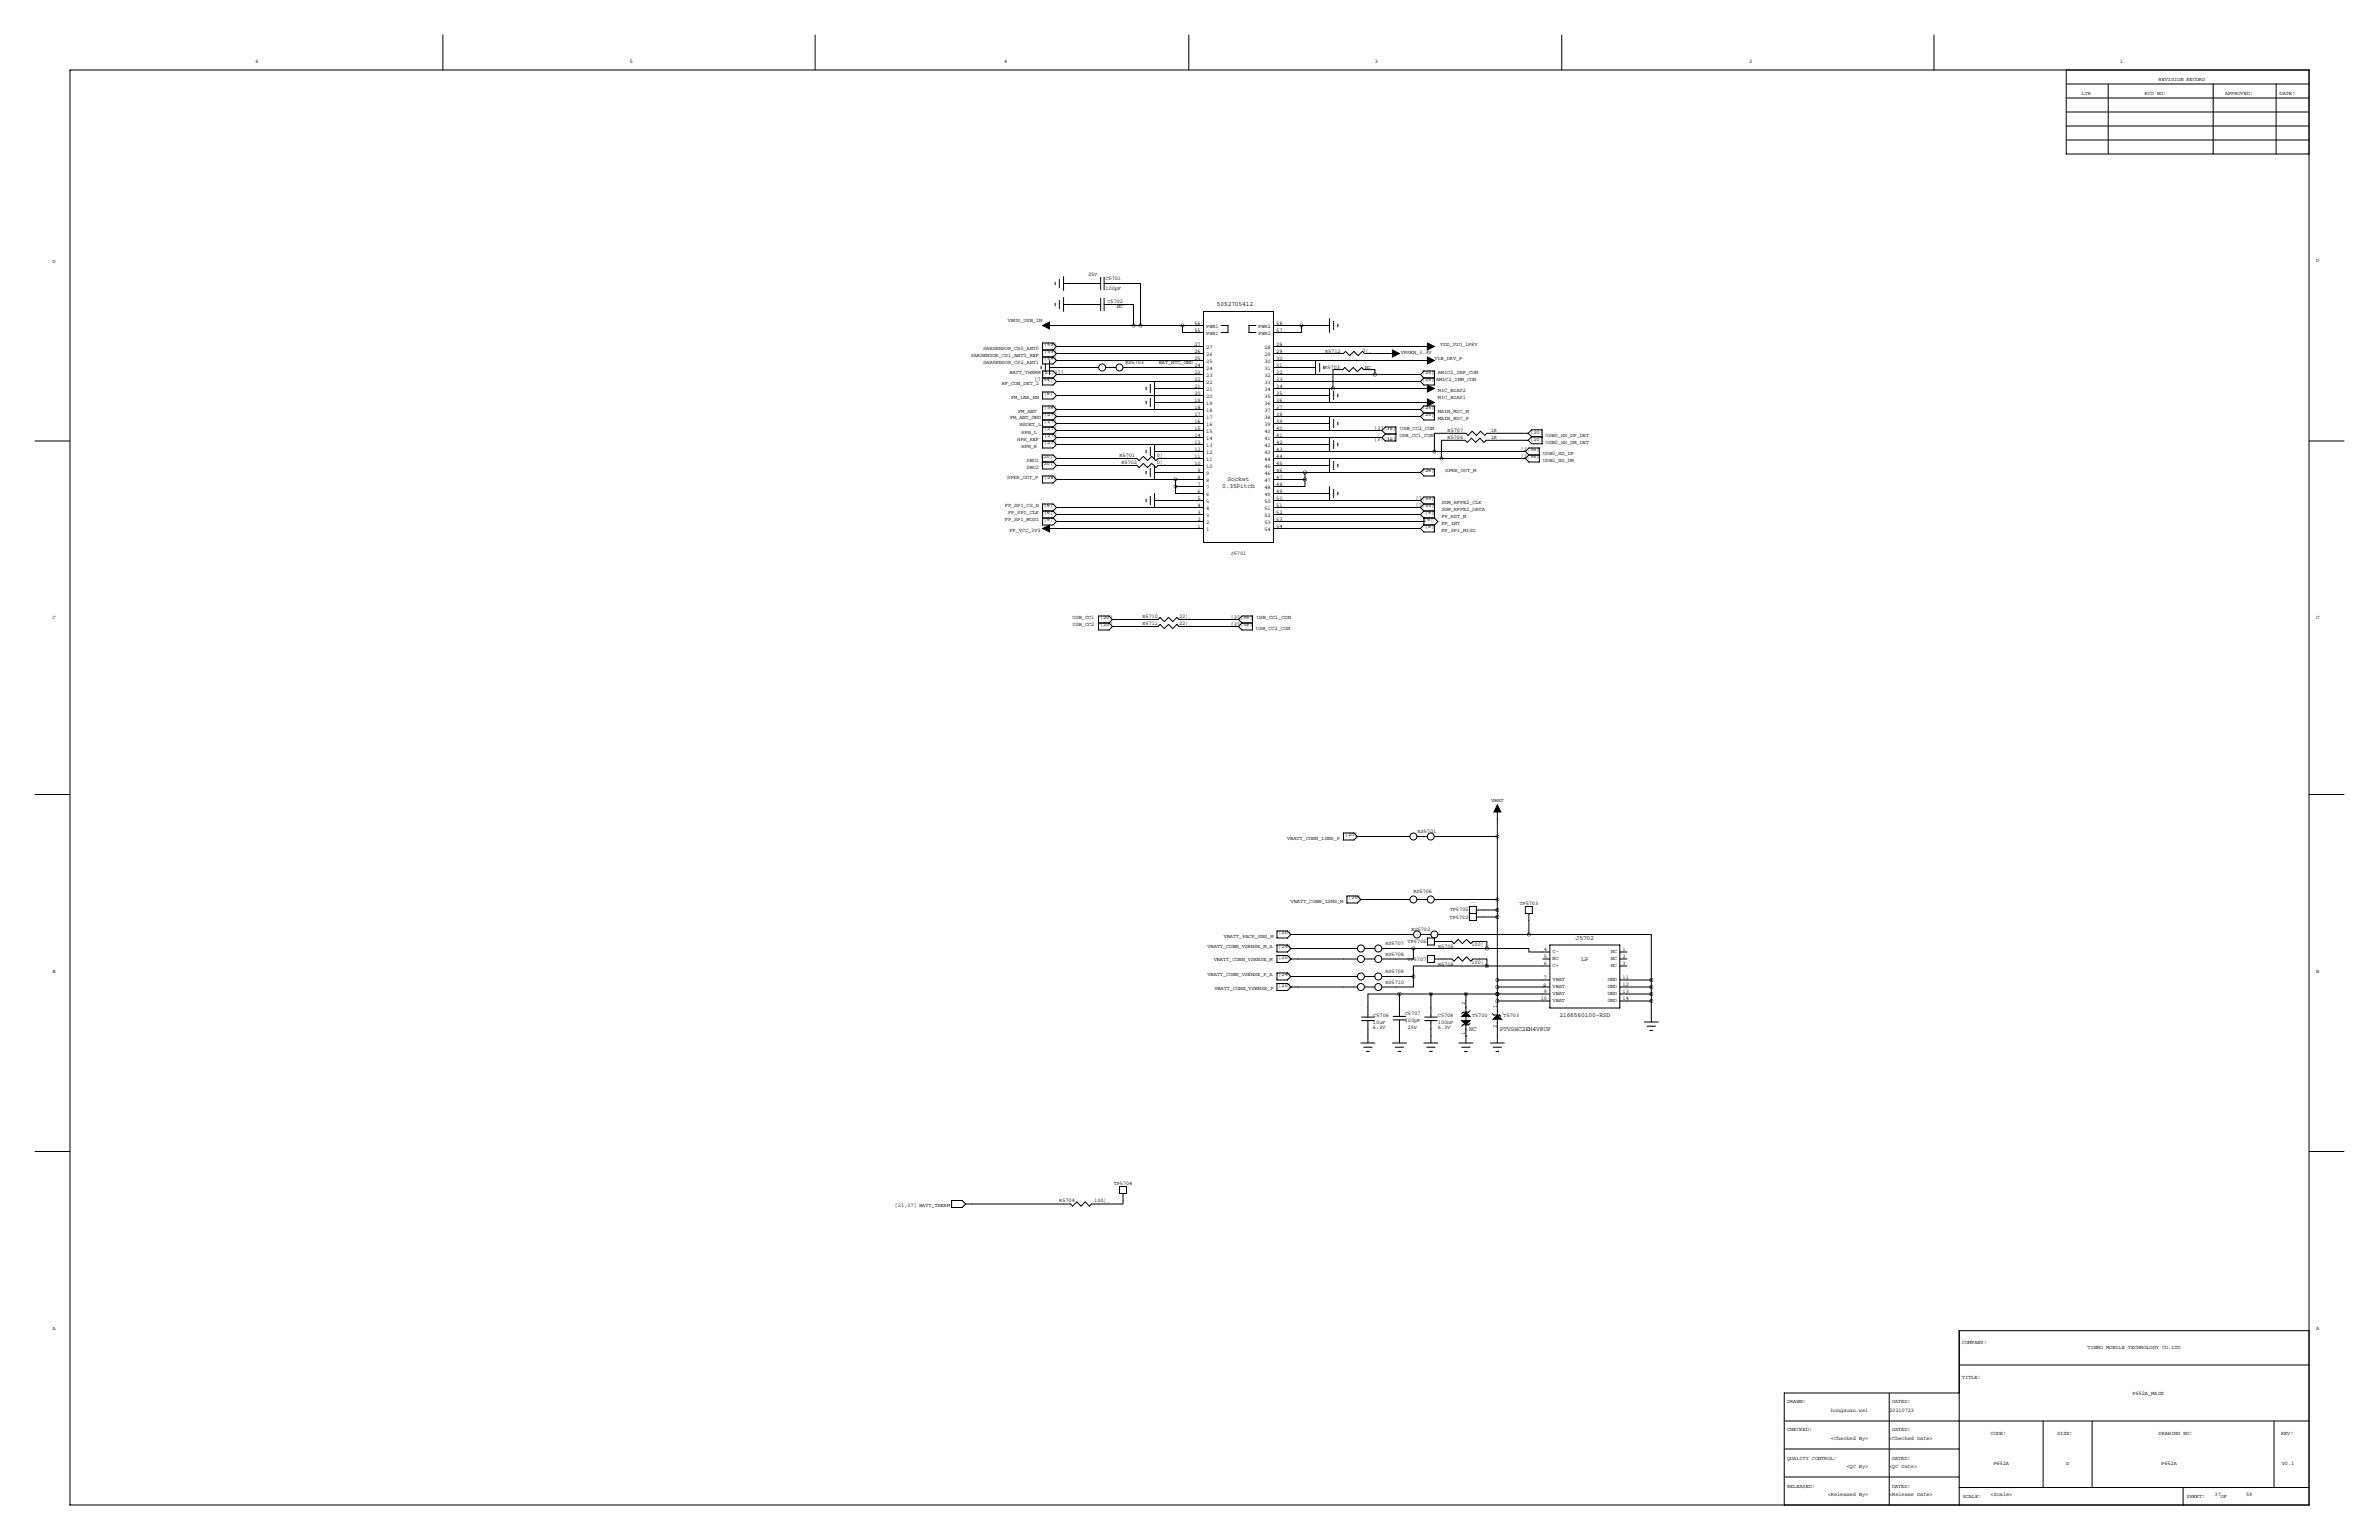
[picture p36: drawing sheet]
<svg xmlns="http://www.w3.org/2000/svg" width="864mm" height="559mm" viewBox="0 0 864 559" stroke-linecap="round" stroke-linejoin="round" font-family="sans-serif">
<defs><g id="words">
<g font-size="2.3">
<text x="441.7" y="111.1">5052705412</text>
<text x="443.7" y="177.2">0.35Pitch</text>
<text x="445.6" y="174.6">Socket</text>
<text x="572" y="341">J5702</text>
<text x="574" y="348.6">LP</text>
<text x="566.1" y="368.9">2166560100-RSD</text>
<text x="533.4" y="374">NC</text>
<text x="544.5" y="374">PTVSHC2EN4V8UF</text>
</g>
<g font-size="2">
<text x="92.7" y="22.9">6</text>
<text x="228.6" y="22.9">5</text>
<text x="364.5" y="22.9">4</text>
<text x="499.1" y="22.9">3</text>
<text x="635" y="22.9">2</text>
<text x="769.6" y="22.9">1</text>
<text x="783.6" y="29.2">REVISION RECORD</text>
<text x="755.7" y="34.3">LTR</text>
<text x="778.5" y="34.3">ECO NO:</text>
<text x="807.7" y="34.3">APPROVED:</text>
<text x="827.5" y="34.3">DATE:</text>
<text x="19.1" y="95.2">D</text>
<text x="840.7" y="95.2">D</text>
<text x="395" y="100.3">25V</text>
<text x="401.3" y="101.6">C5701</text>
<text x="401.3" y="105.4">100pF</text>
<text x="402" y="109.8">C5702</text>
<text x="405.4" y="111.8">NC</text>
<text x="365.9" y="116.8">VBUS_USB_IN</text>
<text x="433.6" y="117.9">56</text>
<text x="437.9" y="118.9">PWR1</text>
<text x="456.8" y="118.9">PWR2</text>
<text x="463.3" y="117.9">58</text>
<text x="379" y="125.6">[59]</text>
<text x="433.6" y="125.5">27</text>
<text x="433.6" y="120.4">55</text>
<text x="437.9" y="121.5">PWR1</text>
<text x="456.8" y="121.5">PWR2</text>
<text x="463.3" y="125.5">28</text>
<text x="463.3" y="120.4">57</text>
<text x="522.8" y="125.7">VDD_VIO_1P8V</text>
<text x="352.4" y="129.5">SARSENSOR_CS1_ANT0_REF</text>
<text x="356.9" y="127">SARSENSOR_CS0_ANT0</text>
<text x="379" y="130.6">[59]</text>
<text x="379" y="128.1">[59]</text>
<text x="408.5" y="131.9">RS5703</text>
<text x="420.7" y="131.9">BAT_NTC_GND</text>
<text x="433.6" y="130.6">25</text>
<text x="433.6" y="128">26</text>
<text x="437.9" y="131.6">25</text>
<text x="437.9" y="129.1">26</text>
<text x="437.9" y="126.5">27</text>
<text x="459" y="131.6">30</text>
<text x="459" y="126.5">28</text>
<text x="459" y="129.1">29</text>
<text x="463.3" y="130.6">30</text>
<text x="463.3" y="128">29</text>
<text x="481" y="128.1">R5712</text>
<text x="494.6" y="127.7">0¦¸</text>
<text x="508.5" y="128.6">VPSEN_3.3V</text>
<text x="520.7" y="130.6">VIB_DRV_P</text>
<text x="356.9" y="132.1">SARSENSOR_CS2_ANT1</text>
<text x="366.4" y="135.7">BATT_THERM [21,37]</text>
<text x="433.6" y="135.6">23</text>
<text x="433.6" y="133.1">24</text>
<text x="437.9" y="136.7">23</text>
<text x="437.9" y="134.2">24</text>
<text x="459" y="134.2">31</text>
<text x="459" y="136.7">32</text>
<text x="463.3" y="133.1">31</text>
<text x="463.3" y="135.6">32</text>
<text x="480.8" y="133.9">R5703</text>
<text x="495.4" y="133.9">NC</text>
<text x="516.2" y="135.7">[25]</text>
<text x="522" y="135.9">AMIC2_INP_CON</text>
<text x="363.7" y="139.7">RF_CON_DET_2</text>
<text x="375.5" y="138.3">[7,54]</text>
<text x="378.9" y="143.3">[6]</text>
<text x="433.6" y="143.3">20</text>
<text x="433.6" y="140.7">21</text>
<text x="433.6" y="138.2">22</text>
<text x="437.9" y="141.8">21</text>
<text x="437.9" y="139.2">22</text>
<text x="459" y="139.2">33</text>
<text x="459" y="141.8">34</text>
<text x="463.3" y="138.2">33</text>
<text x="463.3" y="140.7">34</text>
<text x="463.3" y="143.3">35</text>
<text x="516.2" y="138.3">[25]</text>
<text x="521.3" y="138.3">AMIC2_INM_CON</text>
<text x="522" y="142.2">MIC_BIAS2</text>
<text x="367" y="144.8">FM_LNA_EN</text>
<text x="369.6" y="149.7">FM_ANT</text>
<text x="379" y="148.4">[56]</text>
<text x="433.6" y="148.3">18</text>
<text x="433.6" y="145.8">19</text>
<text x="437.9" y="149.4">18</text>
<text x="437.9" y="146.9">19</text>
<text x="437.9" y="144.3">20</text>
<text x="459" y="144.3">35</text>
<text x="459" y="146.9">36</text>
<text x="459" y="149.4">37</text>
<text x="463.3" y="145.8">36</text>
<text x="463.3" y="148.3">37</text>
<text x="516.2" y="148.4">[25]</text>
<text x="522" y="149.9">MAIN_MIC_M</text>
<text x="522" y="144.8">MIC_BIAS1</text>
<text x="366.7" y="151.9">FM_ANT_GND</text>
<text x="370.1" y="154.7">HSDET_L</text>
<text x="379" y="151">[27]</text>
<text x="379" y="153.5">[27]</text>
<text x="433.6" y="156">15</text>
<text x="433.6" y="153.4">16</text>
<text x="433.6" y="150.9">17</text>
<text x="437.9" y="154.5">16</text>
<text x="437.9" y="151.9">17</text>
<text x="459" y="151.9">38</text>
<text x="459" y="154.5">39</text>
<text x="463.3" y="150.9">38</text>
<text x="463.3" y="153.4">39</text>
<text x="463.3" y="156">40</text>
<text x="516.2" y="151">[25]</text>
<text x="522" y="152.4">MAIN_MIC_P</text>
<text x="369.3" y="159.9">HPH_REF</text>
<text x="370.8" y="157.5">HPH_L</text>
<text x="379" y="158.6">[27]</text>
<text x="379" y="161.1">[27]</text>
<text x="379" y="156">[27]</text>
<text x="433.6" y="161">13</text>
<text x="433.6" y="158.5">14</text>
<text x="437.9" y="159.6">14</text>
<text x="437.9" y="157">15</text>
<text x="459" y="157">40</text>
<text x="459" y="159.6">41</text>
<text x="463.3" y="158.5">41</text>
<text x="463.3" y="161">42</text>
<text x="498.8" y="159.9">[37,38]</text>
<text x="498.8" y="156">[37,38]</text>
<text x="508" y="158.6">USB_CC1_CON</text>
<text x="508.3" y="156">USB_CC2_CON</text>
<text x="525.5" y="159.3">R5706</text>
<text x="525.5" y="156.8">R5707</text>
<text x="541.2" y="159.3">1K</text>
<text x="541.2" y="156.8">1K</text>
<text x="555.6" y="159.9">[20]</text>
<text x="555.6" y="157.3">[20]</text>
<text x="561.1" y="161">USB0_HS_DM_DET</text>
<text x="561.1" y="158.5">USB0_HS_DP_DET</text>
<text x="370.8" y="162.6">HPH_R</text>
<text x="372.7" y="167.5">SBU1</text>
<text x="377.8" y="166.2">[20]</text>
<text x="406.4" y="165.7">R5701</text>
<text x="419.9" y="165.7">0¦¸</text>
<text x="433.6" y="166.1">11</text>
<text x="433.6" y="163.6">12</text>
<text x="437.9" y="167.2">11</text>
<text x="437.9" y="164.6">12</text>
<text x="437.9" y="162.1">13</text>
<text x="459" y="162.1">42</text>
<text x="459" y="164.6">43</text>
<text x="459" y="167.2">44</text>
<text x="463.3" y="163.6">43</text>
<text x="463.3" y="166.1">44</text>
<text x="552" y="166.2">[2,38]</text>
<text x="552" y="163.7">[2,38]</text>
<text x="560.1" y="167.6">USB0_HS_DM</text>
<text x="560.1" y="165.1">USB0_HS_DP</text>
<text x="365.7" y="174">SPKR_OUT_P</text>
<text x="372.7" y="170">SBU2</text>
<text x="377.8" y="168.7">[20]</text>
<text x="379" y="173.8">[26]</text>
<text x="407.1" y="168.2">R5702</text>
<text x="419.9" y="168.2">0¦¸</text>
<text x="433.6" y="168.7">10</text>
<text x="434.7" y="173.7">8</text>
<text x="434.7" y="171.2">9</text>
<text x="437.9" y="172.3">9</text>
<text x="437.9" y="169.7">10</text>
<text x="459" y="169.7">45</text>
<text x="459" y="172.3">46</text>
<text x="463.3" y="168.7">45</text>
<text x="463.3" y="171.2">46</text>
<text x="463.3" y="173.7">47</text>
<text x="516.2" y="171.3">[26]</text>
<text x="524.7" y="171.3">SPKR_OUT_M</text>
<text x="434.7" y="178.8">6</text>
<text x="434.7" y="176.3">7</text>
<text x="437.9" y="179.9">6</text>
<text x="437.9" y="177.3">7</text>
<text x="437.9" y="174.8">8</text>
<text x="459" y="174.8">47</text>
<text x="459" y="177.3">48</text>
<text x="459" y="179.9">49</text>
<text x="463.3" y="176.3">48</text>
<text x="463.3" y="178.8">49</text>
<text x="364.8" y="184">FP_SPI_CS_N</text>
<text x="378.9" y="184">[6]</text>
<text x="434.7" y="183.9">4</text>
<text x="434.7" y="181.4">5</text>
<text x="437.9" y="185">4</text>
<text x="437.9" y="182.4">5</text>
<text x="459" y="182.4">50</text>
<text x="459" y="185">51</text>
<text x="463.3" y="181.4">50</text>
<text x="463.3" y="183.9">51</text>
<text x="513.9" y="184">[7,59]</text>
<text x="513.9" y="181.4">[7,59]</text>
<text x="523.2" y="185.4">SDM_RFFE2_DATA</text>
<text x="523.2" y="182.9">SDM_RFFE2_CLK</text>
<text x="364.8" y="189.1">FP_SPI_MOSI</text>
<text x="365.9" y="186.5">FP_SPI_CLK</text>
<text x="378.9" y="186.5">[6]</text>
<text x="378.9" y="189.1">[6]</text>
<text x="434.7" y="191.5">1</text>
<text x="434.7" y="189">2</text>
<text x="434.7" y="186.4">3</text>
<text x="437.9" y="190">2</text>
<text x="437.9" y="187.5">3</text>
<text x="459" y="187.5">52</text>
<text x="459" y="190">53</text>
<text x="463.3" y="186.4">52</text>
<text x="463.3" y="189">53</text>
<text x="463.3" y="191.5">54</text>
<text x="516.9" y="189.1">[6]</text>
<text x="517.3" y="191.6">[6]</text>
<text x="517.3" y="186.5">[6]</text>
<text x="523.2" y="188">FP_RST_N</text>
<text x="523.2" y="190.5">FP_INT</text>
<text x="366.5" y="193">FP_VCC_3V3</text>
<text x="437.9" y="192.6">1</text>
<text x="459" y="192.6">54</text>
<text x="523.2" y="192.9">FP_SPI_MISO</text>
<text x="446.8" y="201.2">J5701</text>
<text x="19.1" y="224.8">C</text>
<text x="389.4" y="224.8">USB_CC1</text>
<text x="389.4" y="227.3">USB_CC2</text>
<text x="399.3" y="224.6">[20]</text>
<text x="399.3" y="227.2">[20]</text>
<text x="414.7" y="224.1">R5710</text>
<text x="414.7" y="226.6">R5711</text>
<text x="428" y="224.1">22¦¸</text>
<text x="428" y="226.6">22¦¸</text>
<text x="446.8" y="224.6">[37,38]</text>
<text x="446.8" y="227.2">[37,38]</text>
<text x="456.2" y="224.8">USB_CC1_CON</text>
<text x="840.7" y="224.8">C</text>
<text x="455.9" y="228.6">USB_CC2_CON</text>
<text x="541.3" y="290.8">VBAT</text>
<text x="467.2" y="304.8">VBATT_CONN_ISNS_P</text>
<text x="488.3" y="303.4">[20]</text>
<text x="514.6" y="302.3">RS5701</text>
<text x="513.1" y="323.8">RS5706</text>
<text x="468.5" y="327.7">VBATT_CONN_ISNS_M</text>
<text x="489.5" y="326.2">[20]</text>
<text x="551.6" y="328.2">TP5703</text>
<text x="526.2" y="333.3">TP5702</text>
<text x="526.3" y="330.7">TP5705</text>
<text x="444.2" y="340.4">VBATT_PACK_SNS_M</text>
<text x="464.1" y="338.9">[20]</text>
<text x="512.4" y="337.8">RS5702</text>
<text x="438.3" y="344.2">VBATT_CONN_VSENSE_M_A</text>
<text x="464.1" y="347.8">[20]</text>
<text x="464.1" y="344">[24]</text>
<text x="502.9" y="342.9">RS5707</text>
<text x="502.9" y="346.7">RS5708</text>
<text x="511" y="342.2">TP5706</text>
<text x="522" y="344.1">R5705</text>
<text x="534.2" y="343.4">100¦¸</text>
<text x="560.5" y="345.2">4</text>
<text x="560.5" y="347.7">5</text>
<text x="563.6" y="345.7">C-</text>
<text x="584.7" y="345.7">NC</text>
<text x="589" y="345.2">1</text>
<text x="589" y="347.7">2</text>
<text x="19.1" y="353.1">B</text>
<text x="440.6" y="348.7">VBATT_CONN_VSENSE_M</text>
<text x="502.9" y="353.1">RS5709</text>
<text x="511" y="348.5">TP5707</text>
<text x="522" y="350.5">R5708</text>
<text x="534.2" y="349.8">100¦¸</text>
<text x="560.5" y="350.3">6</text>
<text x="563.6" y="348.3">NC</text>
<text x="563.6" y="350.8">C+</text>
<text x="584.7" y="348.3">NC</text>
<text x="584.7" y="350.8">NC</text>
<text x="589" y="350.3">3</text>
<text x="840.7" y="353.1">B</text>
<text x="438.3" y="354.3">VBATT_CONN_VSENSE_P_A</text>
<text x="440.9" y="359.2">VBATT_CONN_VSENSE_P</text>
<text x="464.1" y="354.2">[24]</text>
<text x="464.1" y="358">[20]</text>
<text x="502.9" y="356.9">RS5710</text>
<text x="560.2" y="358.1">8</text>
<text x="560.5" y="355.3">7</text>
<text x="563.6" y="355.9">VBAT</text>
<text x="563.6" y="358.4">VBAT</text>
<text x="583.6" y="355.9">GND</text>
<text x="583.6" y="358.4">GND</text>
<text x="589" y="355.3">11</text>
<text x="589" y="357.9">12</text>
<text x="531.9" y="364.7" transform="rotate(-90 531.9 364.7)">2</text>
<text x="543.3" y="365.8" transform="rotate(-90 543.3 365.8)">1</text>
<text x="559.3" y="363">10</text>
<text x="560.5" y="360.4">9</text>
<text x="563.6" y="361">VBAT</text>
<text x="563.6" y="363.5">VBAT</text>
<text x="583.6" y="361">GND</text>
<text x="583.6" y="363.5">GND</text>
<text x="589" y="360.4">13</text>
<text x="589" y="363">14</text>
<text x="498.4" y="371.4">10uF</text>
<text x="498.6" y="368.9">C5706</text>
<text x="510" y="368.3">C5707</text>
<text x="510" y="370.8">100pF</text>
<text x="522" y="368.9">C5708</text>
<text x="522" y="371.4">100nF</text>
<text x="532.9" y="367.9" transform="rotate(-90 532.9 367.9)">-</text>
<text x="534.4" y="368.9">T5700</text>
<text x="545.4" y="368.2" transform="rotate(-90 545.4 368.2)">_</text>
<text x="545.8" y="368.9">T5703</text>
<text x="498.4" y="373.2">6.3V</text>
<text x="511" y="373.4">25V</text>
<text x="522" y="373.2">6.3V</text>
<text x="531.9" y="375.5" transform="rotate(-90 531.9 375.5)">1</text>
<text x="532.9" y="372.4" transform="rotate(-90 532.9 372.4)">-</text>
<text x="543.3" y="373" transform="rotate(-90 543.3 373)">2</text>
<text x="404.3" y="429.8">TP5704</text>
<text x="324.8" y="438">[21,37] BATT_THERM</text>
<text x="384.5" y="436.2">R5704</text>
<text x="397.2" y="436.2">100¦¸</text>
<text x="19.1" y="482.6">A</text>
<text x="840.7" y="482.6">A</text>
<text x="712.2" y="487.7">COMPANY:</text>
<text x="757.8" y="489.5">TINNO MOBILE TECHNOLOGY CO.LTD</text>
<text x="712.2" y="500.4">TITLE:</text>
<text x="648.7" y="509.3">DRAWN:</text>
<text x="686.8" y="509.3">DATED:</text>
<text x="774.1" y="506">P652A_MAIN</text>
<text x="664.7" y="512.4">hongxuan.wei</text>
<text x="685.8" y="512.4">20210723</text>
<text x="648.7" y="519.4">CHECKED:</text>
<text x="686.8" y="519.4">DATED:</text>
<text x="722.6" y="520.7">CODE:</text>
<text x="746.8" y="520.7">SIZE:</text>
<text x="783.6" y="520.7">DRAWING NO:</text>
<text x="828" y="520.7">REV:</text>
<text x="664.7" y="522.5">&lt;Checked By&gt;</text>
<text x="685.8" y="522.5">&lt;Checked Date&gt;</text>
<text x="648.7" y="529.6">QUALITY CONTROL:</text>
<text x="670.3" y="532.7">&lt;QC By&gt;</text>
<text x="685.8" y="532.7">&lt;QC Date&gt;</text>
<text x="686.8" y="529.6">DATED:</text>
<text x="723.6" y="531.4">P652A</text>
<text x="750" y="531.4">D</text>
<text x="784.6" y="531.4">P652A</text>
<text x="828.3" y="531.4">V0.1</text>
<text x="648.7" y="539.8">RELEASED:</text>
<text x="686.8" y="539.8">DATED:</text>
<text x="663.5" y="542.8">&lt;Released By&gt;</text>
<text x="685.8" y="542.8">&lt;Release Date&gt;</text>
<text x="712.5" y="543.6">SCALE:</text>
<text x="722.6" y="542.8">&lt;Scale&gt;</text>
<text x="793.8" y="543.6">SHEET:</text>
<text x="803.9" y="542.8">37</text>
<text x="806.2" y="543.6">OF</text>
<text x="815.3" y="542.8">59</text>
</g>
<text font-size=".4" x="533.4" y="327.7">T_POINT_0.6MM</text>
</g></defs>
<g fill="none" stroke="#000" stroke-width=".36">
<path d="M160.8 12.7v12.7M295.9 12.7v12.7M431.5 12.7v12.7M566.9 12.7v12.7M702.1 12.7v12.7M25.4 25.4h812.8v520.7h-812.8zM750.1 35.6h88.1M750.1 30.5h88.1M750.1 25.4v30.5h88.1M765.3 30.5v25.4M803.4 30.5v25.4M826.3 30.5v25.4"/>
<path d="M750.1 50.8h88.1M750.1 45.7h88.1M750.1 40.6h88.1M378.5 118.1h58.4M383 102.4v1M383 110v1M384.6 101.3v3.1M384.6 109v3M386.1 102.9h13.4M386.1 110.5h13.4M386.1 100.3v5.1M386.1 108v5"/>
<path d="M399.5 100.6v4.6M399.5 108.2v4.6M400.8 102.9h13.2v15.2M400.8 110.5h10.7v7.6M400.8 100.6v4.6M400.8 108.2v4.6M429.3 118.1v2.5h7.6M436.9 113h25.4v83.8h-25.4zM443.2 118.1h2.6v2.5h-2.6M455.9 118.1h-2.5v2.5h2.5M462.3 118.1h20.3M472.4 118.1v2.5h-10.1"/>
<path d="M482.6 115.6v5M484.1 116.6v3M485.6 117.6v1M378 132.8v1.1M378.5 127h3.8M378.5 129.5h3.8M378.5 137.2h3.8M379.5 131.8v3.1M381 133.3h17.8M381 130.8v5.1M382.3 129.5l1.2 1.3M382.3 127l1.2 1.3"/>
<path d="M382.3 137.2l1.2 1.2M383.5 138.4h53.4M383.5 135.9h53.4M383.5 130.8h53.4M383.5 128.3h53.4M383.5 125.7h53.4M383.5 125.7l-1.2 1.3M383.5 125.7l-1.2-1.2h-3.8v7.6h3.8l1.2-1.3M383.5 135.9l-1.2-1.3h-3.8v5.1h3.8l1.2-1.3M383.5 128.3l-1.2 1.2M383.5 135.9l-1.2 1.3M401.3 133.3h3.8"/>
<path d="M407.7 133.3h29.2M417.6 139.4v3.1M419.1 138.4v10.2M462.3 138.4h53.3M462.3 135.9h53.3M462.3 133.3h15.2M462.3 130.8h58.4M462.3 128.3h25.4l.7-.8 1.6 1.5 1.5-1.5 1.5 1.5 1.5-1.5 .8 .8h12.7M462.3 125.7h58.4M477.5 130.8v5.1M479 131.8v3.1M480.6 132.8v1.1"/>
<path d="M499.1 135.9v-1.8h-4.1l-.7-.8-1.5 1.6-1.6-1.6-1.5 1.6-1.5-1.6-.8 .8h-3.5v6.9M515.6 135.9l1.3-1.3h3.8v5.1h-3.8l-1.3-1.3M515.6 135.9l1.3 1.3M516.9 137.2h3.8M516.9 137.2l-1.3 1.2M378.5 142.2h3.8l1.2 1.3-1.2 1.3h-3.8zM378.5 149.9h3.8M378.5 152.4h3.8M378.5 154.9h3.8M378.5 157.5h3.8M382.3 149.9l1.2 1.2M382.3 152.4l1.2 1.3"/>
<path d="M382.3 157.5l1.2 1.3M382.3 154.9l1.2 1.3M383.5 158.8h53.4M383.5 156.2h53.4M383.5 153.7h53.4M383.5 151.1h53.4M383.5 148.6h53.4M383.5 143.5h53.4M383.5 148.6l-1.2-1.3h-3.8v15.3h3.8l1.2-1.3M383.5 148.6l-1.2 1.3M383.5 151.1l-1.2 1.3M383.5 153.7l-1.2 1.2"/>
<path d="M383.5 158.8l-1.2 1.2M383.5 156.2l-1.2 1.3M416.1 140.5v1M416.1 145.5v1.1M417.6 144.5v3.1M419.1 146.1h17.8M419.1 141h17.8M462.3 158.8h39.4M462.3 156.2h39.4M462.3 153.7h20.3M462.3 151.1h53.3M462.3 148.6h53.3"/>
<path d="M462.3 146.1h58.4M462.3 143.5h20.3M462.3 141h58.4M482.6 141v5.1M482.6 151.1v5.1M482.6 158.8v5M484.1 142v3M484.1 152.1v3.1M484.1 159.8v3M485.6 143v1M485.6 153.2v1M501.7 156.2l1.2-1.3h3.8v5.1h-3.8l-1.2-1.2"/>
<path d="M501.7 156.2l1.2 1.3M502.9 157.5h3.8M502.9 157.5l-1.2 1.3M515.6 148.6l1.3-1.3h3.8v5.1h-3.8l-1.3-1.3M515.6 148.6l1.3 1.3M516.9 149.9h3.8M516.9 149.9l-1.3 1.2M554.7 157.2h-15l-.7 .8-1.5-1.5-1.6 1.5-1.5-1.5-1.5 1.5-.8-.8h-11.4v6.6M554.7 159.8h-15.2l-.8 .7-1.5-1.5-1.5 1.5-1.5-1.5-1.6 1.5-.7-.7h-8.7v6.6M554.7 157.2l1.3 1.3M554.7 157.2l1.3-1.2h3.8v5h-3.8l-1.3-1.2M556 158.5h3.8"/>
<path d="M556 158.5l-1.3 1.3M12.7 160h12.7M378.5 160h3.8M378.5 172.7h3.8l1.2 1.3-1.2 1.3h-3.8zM378.5 167.6h3.8M382.3 160l1.2 1.3M382.3 167.6l1.2 1.3M383.5 174h53.4M383.5 168.9h29.3l.7 .8 1.5-1.6 1.6 1.6 1.5-1.6 1.5 1.6 .8-.8h16.5M383.5 166.4h29.3l.7 .7 1.5-1.5 1.6 1.5 1.5-1.5 1.5 1.5 .8-.7h16.5M383.5 161.3h53.4M383.5 166.4l-1.2-1.3h-3.8v5.1h3.8l1.2-1.3"/>
<path d="M383.5 166.4l-1.2 1.2M416.1 163.3v1M416.1 170.9v1.1M417.6 162.3v3.1M417.6 169.9v3.1M419.1 171.4h17.8M419.1 163.8h17.8M419.1 161.3v5.1M419.1 168.9v5.1M419.1 179.1v5M426.7 176.5v2.6h10.2M426.7 176.5h10.2"/>
<path d="M426.7 174v2.5M462.3 179.1h20.3M462.3 174h11.4M462.3 171.4h53.3M462.3 168.9h20.3M462.3 166.4h91.4M462.3 163.8h91.4M462.3 161.3h20.3M473.7 174v2.5h-11.4M473.7 171.4v2.6M482.6 166.4v5M482.6 176.5v5.1"/>
<path d="M484.1 167.4v3M484.1 177.5v3.1M485.6 160.8v1M485.6 168.4v1M485.6 178.6v1M515.6 171.4l1.3-1.2h3.8v2.5h-3.8zM553.7 163.8l1.3-1.2h3.8v5h-3.8l-1.3-1.2M553.7 163.8l1.3 1.3M555 165.1h3.8M555 165.1l-1.3 1.3M838.2 160h12.7M378.5 191.8h58.4"/>
<path d="M378.5 185.4h3.8M378.5 188h3.8M382.3 188l1.2 1.2M382.3 185.4l1.2 1.3M383.5 189.2h53.4M383.5 186.7h53.4M383.5 184.1h53.4M383.5 184.1l-1.2-1.2h-3.8v7.6h3.8l1.2-1.3M383.5 184.1l-1.2 1.3M383.5 186.7l-1.2 1.3M416.1 181.1v1M417.6 180.1v3"/>
<path d="M419.1 181.6h17.8M462.3 191.8h53.3M462.3 189.2h54.6M462.3 186.7h53.3M462.3 184.1h53.3M462.3 181.6h53.3M515.6 181.6l1.3-1.3h3.8v7.7M515.6 184.1l1.3 1.3M515.6 181.6l1.3 1.3M515.6 186.7l1.3 1.3M516.9 188v2.5M516.9 185.4h3.8"/>
<path d="M516.9 182.9h3.8M516.9 182.9l-1.3 1.2M516.9 190.5l-1.3 1.3M516.9 185.4l-1.3 1.3M520.7 188l1.3 1.2-1.3 1.3M520.7 190.5v2.5h-3.8l-1.3-1.2M520.7 188h-3.8M520.7 190.5h-3.8M398.8 226.1h3.8M402.6 226.1l1.3 1.2M403.9 224.8h16.5l.7-.8 1.6 1.6 1.5-1.6 1.5 1.6 1.5-1.6 .8 .8h21.6M403.9 227.3h16.5l.7-.7 1.6 1.5 1.5-1.5 1.5 1.5 1.5-1.5 .8 .7h21.6"/>
<path d="M403.9 224.8l-1.3-1.3h-3.8v5.1h3.8l1.3-1.3M403.9 224.8l-1.3 1.3M449.6 224.8l1.2 1.3M449.6 224.8l1.2-1.3h3.9v5.1h-3.9l-1.2-1.3M450.8 226.1h3.9M450.8 226.1l-1.2 1.2M12.7 288.3h12.7M543.6 292.1v71.1M838.2 288.3h12.7M487.7 302.3h3.8l1.3 1.2-1.3 1.3h-3.8zM492.8 303.5h19M514.4 303.5h3.8"/>
<path d="M520.7 303.5h22.9M463.5 337.8h3.9l1.2 1.3-1.2 1.3h-3.9zM468.6 339.1h44.5M488.9 325.1h3.9l1.2 1.3-1.2 1.3h-3.9zM494 326.4h17.8M514.4 326.4h3.8M515.6 339.1h3.8M520.7 326.4h22.9M522 339.1h33M533.4 328.9h2.5v5.1h-2.5zM533.4 331.5h2.5M535.9 332.7h7.7"/>
<path d="M535.9 330.2h7.7M553.7 328.9h2.6v2.6h-2.6zM555 331.5v7.6M555 339.1h44.4v16.5M463.5 342.9h3.9l1.2 1.3-1.2 1.2h-3.9zM463.5 353.1h3.9l1.2 1.2-1.2 1.3h-3.9zM463.5 346.7h3.9l1.2 1.3-1.2 1.3h-3.9zM463.5 356.9h3.9l1.2 1.2-1.2 1.3h-3.9zM468.6 354.3h24.2M468.6 358.1h24.2M468.6 344.2h24.2M468.6 348h24.2"/>
<path d="M495.3 354.3h3.8M495.3 358.1h3.8M495.3 344.2h3.8M495.3 348h3.8M501.7 354.3h11.4M501.7 344.2h38M513.1 354.3v3.8h-11.4M513.1 344.2v3.8h-11.4M518.2 340.4h2.5v2.5h-2.5zM518.2 346.7h2.5v2.5h-2.5zM520.7 341.6h6.4l.7 .8 1.5-1.5 1.6 1.5 1.5-1.5 1.5 1.5 .8-.8h5v2.6M520.7 348h6.4l.7 .7 1.5-1.5 1.6 1.5 1.5-1.5 1.5 1.5 .8-.7h5v2.5"/>
<path d="M539.7 344.2h15.3v1.2h7.6M539.7 350.5h-26.6v3.8M560.1 348h2.5M562.6 358.1h-19M562.6 350.5h-22.9M562.6 355.6h-19M562.6 342.9h25.4v22.9h-25.4zM588 358.1h11.4M588 348h2.5M588 345.4h2.5M588 350.5h2.5M588 355.6h11.4"/>
<path d="M599.4 355.6v15.2M494 378.5h5.1M494.3 369.1h4.6M494.3 370.3h4.6M495 380h3.1M496.6 370.3v8.2M505.5 378.5h5M505.7 370.1h4.6M505.7 368.8h4.6M506.5 380h3M508 360.7h-11.4v8.4M508 360.7v8.1"/>
<path d="M508 370.1v8.4M508 360.7h54.6M516.9 378.5h5.1M517.1 369.1h4.6M517.1 370.3h4.6M517.9 380h3.1M519.4 360.7v8.4M519.4 370.3v8.2M529.6 378.5h5.1M530.6 380h3.1M532.1 375.9h.1M532.1 360.7v17.8"/>
<path d="M533.7 366.8l-.6 .5h-2l-.5 .5M533.7 371.3l-.6 .6h-2l-.5 .5M541 378.5h5.1M541.8 367.8l.5 .5h2l.5 .5M542 380h3.1M543.6 363.2v15.3M543.6 360.7h.1M562.6 363.2h-19M588 360.7h11.4M588 363.2h11.4M596.9 370.8h5.1M597.9 372.4h3.1"/>
<path d="M598.9 373.9h1M496.1 381.5h1M507.5 381.5h1M518.9 381.5h1M531.6 381.5h1M543.1 381.5h1M12.7 417.8h12.7M838.2 417.8h12.7M345.4 435.6h3.8l1.3 1.3-1.3 1.2h-3.8zM406.4 430.5h2.5v2.6h-2.5zM407.7 433.1v3.8h-11.5l-.7 .7-1.5-1.5-1.6 1.5-1.5-1.5-1.5 1.5-.8-.7h-38.1M711.2 495.3h127"/>
<path d="M838.2 482.9h-127v63.2M647.7 515.6h190.5M685.8 505.5v40.6M711.2 505.5h-63.5v40.6M741.7 515.6v24.1M759.5 515.6v24.1M825.5 515.6v24.1M647.7 535.9h63.5M647.7 525.8h63.5M711.2 539.8h127M792.5 539.8v6.3"/>
<circle cx="400.1" cy="133.3" r="1.27"/>
<circle cx="406.4" cy="133.3" r="1.27"/>
<circle cx="513.1" cy="303.5" r="1.27"/>
<circle cx="519.4" cy="303.5" r="1.27"/>
<circle cx="513.1" cy="326.4" r="1.27"/>
<circle cx="514.4" cy="339.1" r="1.27"/>
<circle cx="519.4" cy="326.4" r="1.27"/>
<circle cx="520.7" cy="339.1" r="1.27"/>
<circle cx="494" cy="344.2" r="1.27"/>
<circle cx="494" cy="348" r="1.27"/>
<circle cx="494" cy="354.3" r="1.27"/>
<circle cx="494" cy="358.1" r="1.27"/>
<circle cx="500.3" cy="354.3" r="1.27"/>
<circle cx="500.3" cy="358.1" r="1.27"/>
<circle cx="500.3" cy="348" r="1.27"/>
<circle cx="500.3" cy="344.2" r="1.27"/>
</g>
<path d="M378.5 118.1l2.5-1.3v2.6zM505.5 127l2.5 1.3-2.5 1.2zM518.2 129.5l2.5 1.3-2.5 1.3zM518.2 124.5l2.5 1.2-2.5 1.3zM518.2 144.8l2.5 1.3-2.5 1.2zM518.2 139.7l2.5 1.3-2.5 1.2zM378.5 191.8l2.5-1.3v2.5zM543.6 292.1l1.2 2.5h-2.5zM530.6 370.3h3.1l-1.6 1.6zM530.6 368.8l1.5-1.5 1.6 1.5zM543.6 368.3l1.5 1.5h-3.1z" fill="#000" stroke="#000" stroke-width=".36"/>
<path d="M532.1 360.7a.05 .05 0 0 0 .1 0 .05 .05 0 0 0-.1 0zM519.4 360.7a.05 .05 0 0 0 .1 0 .05 .05 0 0 0-.1 0zM543.5 360.7a.05 .05 0 0 0 .1 0 .05 .05 0 0 0-.1 0zM543.5 332.7a.05 .05 0 0 0 .1 0 .05 .05 0 0 0-.1 0zM414 118.1a.05 .05 0 0 0 .1 0 .05 .05 0 0 0-.1 0zM429.2 118.1a.05 .05 0 0 0 .1 0 .05 .05 0 0 0-.1 0zM411.4 118.1a.05 .05 0 0 0 .1 0 .05 .05 0 0 0-.1 0zM426.7 174a.05 .05 0 0 0 .1 0 .05 .05 0 0 0-.1 0zM426.7 176.5a.05 .05 0 0 0 .1 0 .05 .05 0 0 0-.1 0zM473.7 171.5a.05 .05 0 0 0 .1 0 .05 .05 0 0 0-.1 0zM473.7 174a.05 .05 0 0 0 .1 0 .05 .05 0 0 0-.1 0zM523.2 166.4a.05 .05 0 0 0 .1 0 .05 .05 0 0 0-.1 0zM499.1 135.9a.05 .05 0 0 0 .1 0 .05 .05 0 0 0-.1 0zM483.8 141a.05 .05 0 0 0 .1 0 .05 .05 0 0 0-.1 0zM472.4 118.1a.05 .05 0 0 0 .1 0 .05 .05 0 0 0-.1 0zM513 344.2a.05 .05 0 0 0 .1 0 .05 .05 0 0 0-.1 0zM513 354.3a.05 .05 0 0 0 .1 0 .05 .05 0 0 0-.1 0zM543.5 355.6a.05 .05 0 0 0 .1 0 .05 .05 0 0 0-.1 0zM543.5 358.1a.05 .05 0 0 0 .1 0 .05 .05 0 0 0-.1 0zM543.5 360.7a.05 .05 0 0 0 .1 0 .05 .05 0 0 0-.1 0zM543.5 363.2a.05 .05 0 0 0 .1 0 .05 .05 0 0 0-.1 0zM543.5 303.5a.05 .05 0 0 0 .1 0 .05 .05 0 0 0-.1 0zM543.5 326.4a.05 .05 0 0 0 .1 0 .05 .05 0 0 0-.1 0zM599.4 358.1a.05 .05 0 0 0 .1 0 .05 .05 0 0 0-.1 0zM599.4 360.7a.05 .05 0 0 0 .1 0 .05 .05 0 0 0-.1 0zM599.4 363.2a.05 .05 0 0 0 .1 0 .05 .05 0 0 0-.1 0zM554.9 339.1a.05 .05 0 0 0 .1 0 .05 .05 0 0 0-.1 0zM599.4 355.6a.05 .05 0 0 0 .1 0 .05 .05 0 0 0-.1 0zM543.5 330.2a.05 .05 0 0 0 .1 0 .05 .05 0 0 0-.1 0zM539.7 350.5a.05 .05 0 0 0 .1 0 .05 .05 0 0 0-.1 0zM539.7 344.2a.05 .05 0 0 0 .1 0 .05 .05 0 0 0-.1 0z" fill="#000" stroke="#000" stroke-width="1.3"/>
<use href="#words"/>
</svg>
